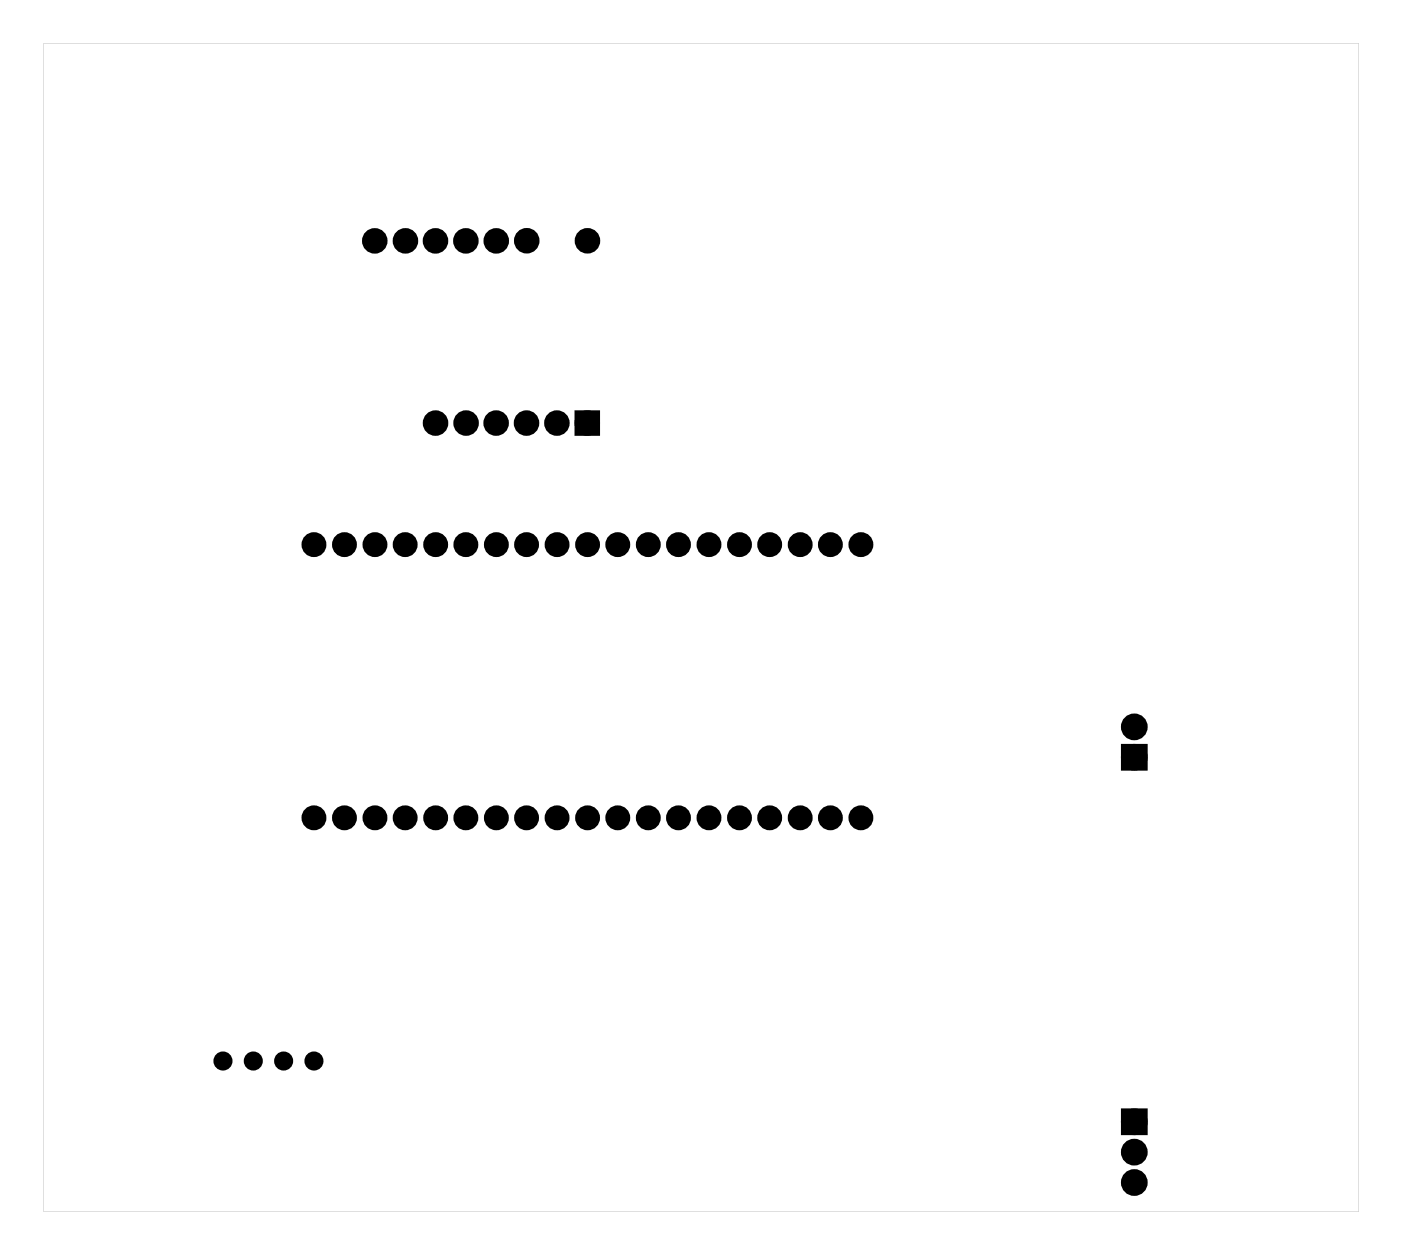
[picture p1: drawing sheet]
<svg xmlns="http://www.w3.org/2000/svg" width="117mm" height="105mm" viewBox="0 0 117 105" stroke-linecap="round" stroke-linejoin="round" font-family="sans-serif">
<g fill="#000">
<path d="M48.4 34.7h1.4v1.4h-1.4zM94.1 62.6h1.5v1.5h-1.5zM94.1 93.1h1.5v1.4h-1.5z"/>
<path d="M3.6 3.6v97.7h110v-97.7zM3.6 3.6h110v97.7h-110z"/>
</g>
<g fill="none" stroke="#000" stroke-width=".76" stroke-linecap="butt">
<path d="M94.1 62.6h1.5v1.5h-1.5zM94.1 93.1h1.5v1.4h-1.5z"/>
<circle cx="94.8" cy="60.8" r=".74"/>
<circle cx="94.8" cy="63.3" r=".74"/>
<circle cx="94.8" cy="98.9" r=".74"/>
<circle cx="94.8" cy="93.8" r=".74"/>
<circle cx="94.8" cy="96.3" r=".74"/>
</g>
<g fill="#000">
<circle cx="31.3" cy="20.1" r=".72"/>
<circle cx="33.9" cy="20.1" r=".72"/>
<circle cx="36.4" cy="20.1" r=".72"/>
<circle cx="36.4" cy="35.4" r=".72"/>
<circle cx="38.9" cy="20.1" r=".72"/>
<circle cx="39" cy="35.4" r=".72"/>
<circle cx="41.5" cy="35.4" r=".72"/>
<circle cx="41.5" cy="20.1" r=".72"/>
<circle cx="44" cy="35.4" r=".72"/>
<circle cx="44" cy="20.1" r=".72"/>
<circle cx="46.6" cy="35.4" r=".72"/>
<circle cx="49.1" cy="35.4" r=".72"/>
<circle cx="49.1" cy="20.1" r=".72"/>
<circle cx="26.2" cy="45.5" r=".7"/>
<circle cx="28.8" cy="45.5" r=".7"/>
<circle cx="31.3" cy="45.5" r=".7"/>
<circle cx="33.9" cy="45.5" r=".7"/>
<circle cx="36.4" cy="45.5" r=".7"/>
<circle cx="38.9" cy="45.5" r=".7"/>
<circle cx="41.5" cy="45.5" r=".7"/>
<circle cx="44" cy="45.5" r=".7"/>
<circle cx="46.6" cy="45.5" r=".7"/>
<circle cx="49.1" cy="45.5" r=".7"/>
<circle cx="51.6" cy="45.5" r=".7"/>
<circle cx="54.2" cy="45.5" r=".7"/>
<circle cx="56.7" cy="45.5" r=".7"/>
<circle cx="59.3" cy="45.5" r=".7"/>
<circle cx="61.8" cy="45.5" r=".7"/>
<circle cx="64.3" cy="45.5" r=".7"/>
<circle cx="66.9" cy="45.5" r=".7"/>
<circle cx="69.4" cy="45.5" r=".7"/>
<circle cx="72" cy="45.5" r=".7"/>
<circle cx="26.2" cy="68.4" r=".7"/>
<circle cx="28.8" cy="68.4" r=".7"/>
<circle cx="31.3" cy="68.4" r=".7"/>
<circle cx="33.9" cy="68.4" r=".7"/>
<circle cx="36.4" cy="68.4" r=".7"/>
<circle cx="38.9" cy="68.4" r=".7"/>
<circle cx="41.5" cy="68.4" r=".7"/>
<circle cx="44" cy="68.4" r=".7"/>
<circle cx="46.6" cy="68.4" r=".7"/>
<circle cx="49.1" cy="68.4" r=".7"/>
<circle cx="51.6" cy="68.4" r=".7"/>
<circle cx="54.2" cy="68.4" r=".7"/>
<circle cx="56.7" cy="68.4" r=".7"/>
<circle cx="59.3" cy="68.4" r=".7"/>
<circle cx="61.8" cy="68.4" r=".7"/>
<circle cx="64.3" cy="68.4" r=".7"/>
<circle cx="66.9" cy="68.4" r=".7"/>
<circle cx="69.4" cy="68.4" r=".7"/>
<circle cx="72" cy="68.4" r=".7"/>
<circle cx="94.8" cy="63.3" r=".74"/>
<circle cx="94.8" cy="60.8" r=".74"/>
<circle cx="18.6" cy="88.7" r=".49"/>
<circle cx="21.2" cy="88.7" r=".49"/>
<circle cx="23.7" cy="88.7" r=".49"/>
<circle cx="26.2" cy="88.7" r=".49"/>
<circle cx="94.8" cy="93.8" r=".74"/>
<circle cx="94.8" cy="98.9" r=".74"/>
<circle cx="94.8" cy="96.3" r=".74"/>
</g>
<g fill="none" stroke="#000" stroke-width=".61" stroke-linecap="butt">
<circle cx="18.6" cy="88.7" r=".49"/>
<circle cx="21.2" cy="88.7" r=".49"/>
<circle cx="23.7" cy="88.7" r=".49"/>
<circle cx="26.2" cy="88.7" r=".49"/>
</g>
<path d="M21.2 88.7h.1" fill="none" stroke="#000" stroke-width=".25"/>
<g fill="none" stroke="#000" stroke-width=".67" stroke-linecap="butt">
<circle cx="26.2" cy="45.5" r=".7"/>
<circle cx="28.8" cy="45.5" r=".7"/>
<circle cx="31.3" cy="45.5" r=".7"/>
<circle cx="33.9" cy="45.5" r=".7"/>
<circle cx="36.4" cy="45.5" r=".7"/>
<circle cx="38.9" cy="45.5" r=".7"/>
<circle cx="41.5" cy="45.5" r=".7"/>
<circle cx="44" cy="45.5" r=".7"/>
<circle cx="46.6" cy="45.5" r=".7"/>
<circle cx="49.1" cy="45.5" r=".7"/>
<circle cx="51.6" cy="45.5" r=".7"/>
<circle cx="54.2" cy="45.5" r=".7"/>
<circle cx="56.7" cy="45.5" r=".7"/>
<circle cx="59.3" cy="45.5" r=".7"/>
<circle cx="61.8" cy="45.5" r=".7"/>
<circle cx="64.3" cy="45.5" r=".7"/>
<circle cx="66.9" cy="45.5" r=".7"/>
<circle cx="69.4" cy="45.5" r=".7"/>
<circle cx="72" cy="45.5" r=".7"/>
<circle cx="26.2" cy="68.4" r=".7"/>
<circle cx="28.8" cy="68.4" r=".7"/>
<circle cx="31.3" cy="68.4" r=".7"/>
<circle cx="33.9" cy="68.4" r=".7"/>
<circle cx="36.4" cy="68.4" r=".7"/>
<circle cx="38.9" cy="68.4" r=".7"/>
<circle cx="41.5" cy="68.4" r=".7"/>
<circle cx="44" cy="68.4" r=".7"/>
<circle cx="46.6" cy="68.4" r=".7"/>
<circle cx="49.1" cy="68.4" r=".7"/>
<circle cx="51.6" cy="68.4" r=".7"/>
<circle cx="54.2" cy="68.4" r=".7"/>
<circle cx="56.7" cy="68.4" r=".7"/>
<circle cx="59.3" cy="68.4" r=".7"/>
<circle cx="61.8" cy="68.4" r=".7"/>
<circle cx="64.3" cy="68.4" r=".7"/>
<circle cx="66.9" cy="68.4" r=".7"/>
<circle cx="69.4" cy="68.4" r=".7"/>
<circle cx="72" cy="68.4" r=".7"/>
</g>
<g fill="none" stroke="#000" stroke-width=".69" stroke-linecap="butt">
<path d="M48.4 34.7h1.4v1.4h-1.4z"/>
<circle cx="31.3" cy="20.1" r=".72"/>
<circle cx="33.9" cy="20.1" r=".72"/>
<circle cx="36.4" cy="20.1" r=".72"/>
<circle cx="36.4" cy="35.4" r=".72"/>
<circle cx="38.9" cy="20.1" r=".72"/>
<circle cx="39" cy="35.4" r=".72"/>
<circle cx="41.5" cy="35.4" r=".72"/>
<circle cx="41.5" cy="20.1" r=".72"/>
<circle cx="44" cy="35.4" r=".72"/>
<circle cx="44" cy="20.1" r=".72"/>
<circle cx="46.6" cy="35.4" r=".72"/>
<circle cx="49.1" cy="35.4" r=".72"/>
<circle cx="49.1" cy="20.1" r=".72"/>
</g>
</svg>
